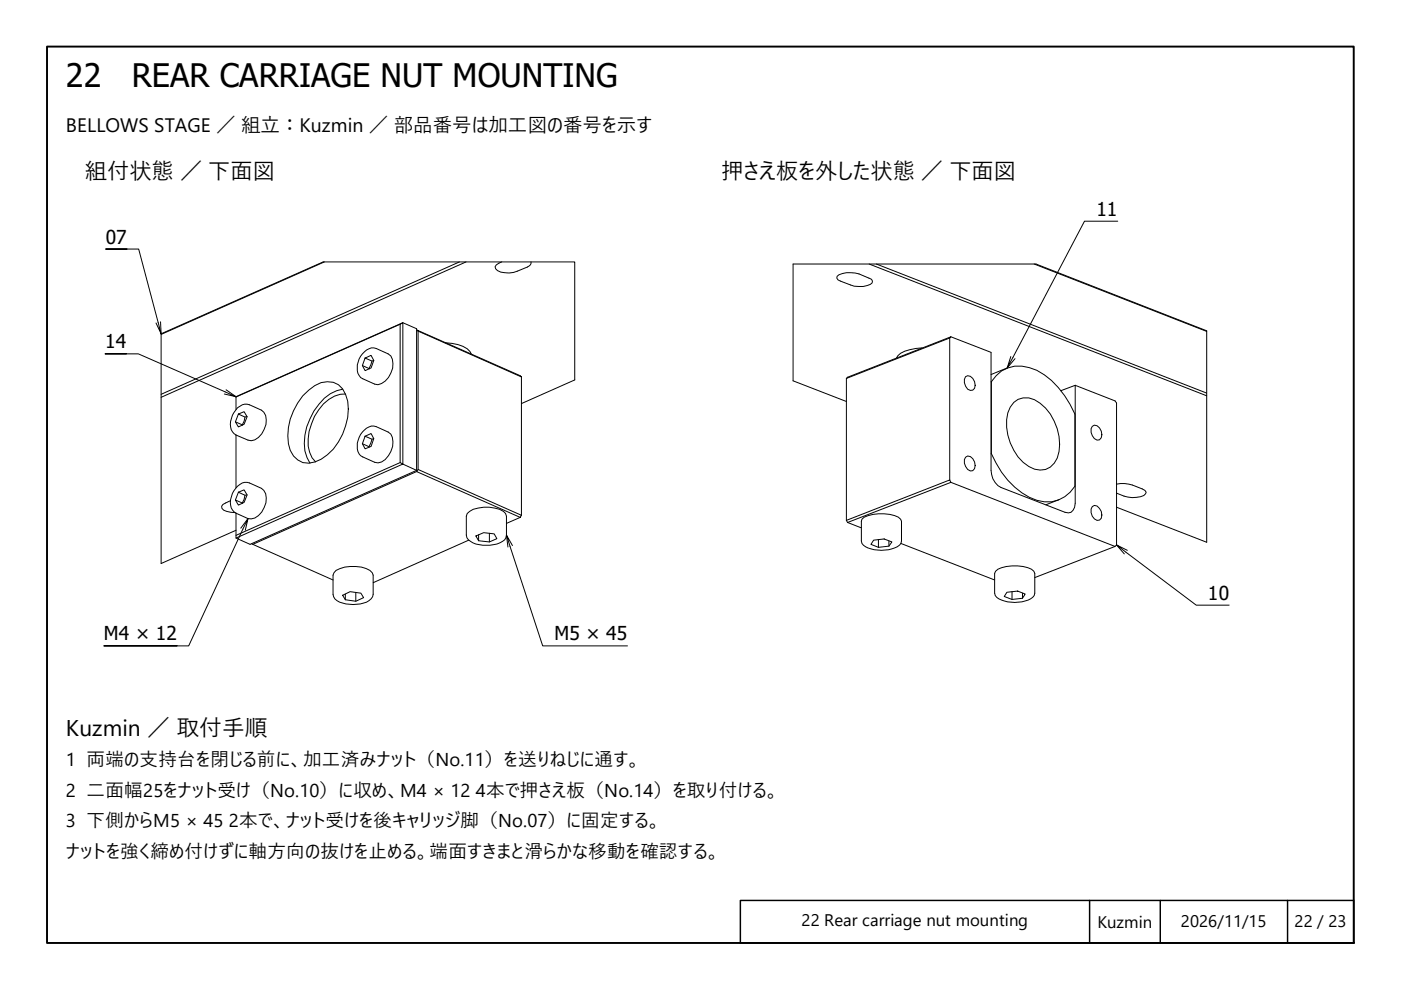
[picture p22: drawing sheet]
<svg xmlns="http://www.w3.org/2000/svg" width="297mm" height="210mm" viewBox="0 0 297 210" stroke-linecap="round" stroke-linejoin="round" font-family="sans-serif">
<defs><g id="words">
<g font-size="6.9">
<text x="14" y="18.5">22</text>
<text x="27.9" y="18.5">REAR CARRIAGE NUT MOUNTING</text>
</g>
<text font-size="4.8" x="14" y="156">Kuzmin ／ 取付手順</text>
<g font-size="4.7">
<text x="18" y="37.9">組付状態 ／ 下面図</text>
<text x="153" y="37.9">押さえ板を外した状態 ／ 下面図</text>
</g>
<g font-size="4.1">
<text x="14" y="27.9">BELLOWS STAGE ／ 組立：Kuzmin ／ 部品番号は加工図の番号を示す</text>
<text x="232.5" y="45.8">11</text>
<text x="22.4" y="51.7">07</text>
<text x="22.3" y="73.9">14</text>
<text x="256.1" y="127.2">10</text>
<text x="22" y="135.7">M4 × 12</text>
<text x="117.5" y="135.7">M5 × 45</text>
</g>
<g font-size="3.9">
<text x="14" y="162.3">1 両端の支持台を閉じる前に、加工済みナット（No.11）を送りねじに通す。</text>
<text x="14" y="168.9">2 二面幅25をナット受け（No.10）に収め、M4 × 12</text>
<text x="100.9" y="168.9">4本で押さえ板（No.14）を取り付ける。</text>
<text x="14" y="175.4">3 下側からM5 × 45</text>
<text x="48.5" y="175.4">2本で、ナット受けを後キャリッジ脚（No.07）に固定する。</text>
<text x="14" y="181.9">ナットを強く締め付けずに軸方向の抜けを止める。端面すきまと滑らかな移動を確認する。</text>
</g>
<g font-size="3.6">
<text x="169.9" y="196.3">22 Rear carriage nut mounting</text>
<text x="232.7" y="196.7">Kuzmin</text>
<text x="250.4" y="196.5">2026/11/15</text>
<text x="274.4" y="196.4">22 / 23</text>
</g>
</g></defs>
<!-- layer: Visible Thin (ISO) -->
<g fill="none" stroke="#000" stroke-width=".21">
<path d="M68.8 55.5l-34.6 15.4M97.4 55.5l-63.2 28.1M98.8 55.5l-64.6 28.7M106.4 55.5l-1.2 .7-.2 .4a1.79 1.79 0 0 0 2 1.2 7.7 7.7 0 0 0 5.3-1.5l.3-.4v-.4M177.5 58.6a5.2 5.2 0 0 1 4.6-.5l2.7 1.1 .2 .4-.1 .4a4.8 4.8 0 0 1-4.6 .4l-2.6-1.1-.3-.3zM184.3 56l71.5 27.9M185.8 56l70 27.3M219.3 56l36.5 14.3M76.8 75a2.71 2.71 0 0 1 3-1.1l2.5 1.1a2.95 2.95 0 0 1 .6 4.1 3.9 3.9 0 0 1-2.8 2.5l-.7-.2-2.5-1.1a2.57 2.57 0 0 1-1.1-2.9 4.6 4.6 0 0 1 1-2.4zM76.8 77.5l1.5 .7M77.4 75.9l1.3-.6 .5 1.1-.5 1.6-1.3 .6-.6-1.1zM77.4 75.9l1.5 .7 .3-.2"/>
<path d="M78.9 76.6l-.7 1.5M84.8 68.7l-34.8 15.5M88.3 69.9l22 9.8 .3 .2zM88.6 70.2v29.3M94.5 72.7a7.4 7.4 0 0 1 5.1 1.8l.3 .6M110.6 79.9v29.4M195.5 73.8a10.6 10.6 0 0 0-4.6 1.1l-.8 1M201.4 71.7l.2-.3-21.9 8.6-.2 .2M201.4 71.7l-21.9 8.5M201.4 71.7v30.1M201.6 71.4l8.5 3.3v25a4.1 4.1 0 0 0 2.1 3.6l13.6 5.3a1.41 1.41 0 0 0 2-1.1l.2-.8v-25M204.7 79.9l.5-.2a1.93 1.93 0 0 1 1.4 2.6l-.4 .4-.5 .1a2.05 2.05 0 0 1-1-2.9z"/>
<path d="M213.6 78l-3.5 1.4M49.9 89.4l1.5 .7M50 84.2l35.4-15.8 2.9 1.3v30l-35.3 15.7-3-1.3v-.6l34.8-15.4M50 84.2v2.6M50 92.2v11.2M50.4 86.5a2.47 2.47 0 0 1 2.5-.7l2.5 1.2a2.95 2.95 0 0 1 .6 4 3.6 3.6 0 0 1-2.7 2.4l-.7-.1-2.6-1.1a2.69 2.69 0 0 1-.9-3.5l.5-1.2zM50.5 87.8l1.3-.5 .6 1.1-.6 1.6-1.3 .5-.6-1.1zM50.5 87.8l1.4 .6 .5-.1M51.9 88.4l-.1 .9-.4 .8M64.2 83.9a7.6 7.6 0 0 1 5.2-3 3.8 3.8 0 0 1 3.9 2.8 11.6 11.6 0 0 1-1.5 10 9.2 9.2 0 0 1-6.3 4.5 4.3 4.3 0 0 1-4.3-4.1 13 13 0 0 1 3-10.2zM72.6 82.5a7.7 7.7 0 0 0-5 3.2 12.7 12.7 0 0 0-3 9.9l.5 1.4 .6 1.2M73.3 83.5a6.6 6.6 0 0 0-5.7 3.4 10.7 10.7 0 0 0-1.9 9l.5 1.2 .7 .9"/>
<path d="M76.8 94.1l1.5 .7M77.3 91.2a2.48 2.48 0 0 1 2.5-.7l2.5 1.1a2.72 2.72 0 0 1 .9 3.1 5.1 5.1 0 0 1-2.3 3.3l-.8 .1a7 7 0 0 1-4-1.9 4.2 4.2 0 0 1 1.2-5zM77.4 92.5l1.3-.6 .5 1.1-.5 1.7-1.3 .5-.6-1.1zM77.4 92.5l1.5 .6 .3-.1M78.9 93.1l-.7 1.6M88.3 99.7l-3.5-1.6v-29.4l.6-.3v30l-35.4 15.7M88.3 100l-34.7 15.4M88.6 99.5l22 9.8-.3 .4-22-9.7zM110.6 85.6l11.3-5v-25.1h-53.4l-34.3 15.3v48.7l15.8-7.1M179.5 85.1l-11.4-4.4v-24.7h51.5l36.2 14.1v44.9l-19.1-7.5M179.5 80.2v30.1M204.7 96.9l.5-.2a1.89 1.89 0 0 1 1 3.1 1.58 1.58 0 0 1-1.7-1.6v-.8z"/>
<path d="M210.1 80.9h.1M210.2 80.9l-.1 15.3M210.2 80.9a6.8 6.8 0 0 1 8-3 15.5 15.5 0 0 1 8.7 7.9l1 2v15.3a7 7 0 0 1-9.7 2.3 18 18 0 0 1-8-9.2M214.9 85.3a4.1 4.1 0 0 1 5.6 .2 10.9 10.9 0 0 1 3.7 11.6 3.9 3.9 0 0 1-6.1 1.8 11 11 0 0 1-4.4-11.4l.5-1.2zM228 81.7l8.4 3.3 .3 .4v30.1l-.3 .4-17 6.6M228 81.7l-3.1 1.1M231.6 90.4l.4-.3a1.89 1.89 0 0 1 1.1 3.2 1.58 1.58 0 0 1-1.8-1.6v-.8zM48.9 106.1l-1.7 .9-.2 .4 .1 .4a3.6 3.6 0 0 0 2.7 .9M49.9 106l1.5 .7M50 108.8v4.7M50.4 103.1a2.32 2.32 0 0 1 2.5-.7l2.5 1.1a2.95 2.95 0 0 1 .6 4.1 3.3 3.3 0 0 1-3.4 2.4l-2.6-1.2a2.69 2.69 0 0 1-.9-3.5 4.6 4.6 0 0 1 1.3-2.2zM50.5 104.4l1.3-.5 .6 1-.6 1.6-1.3 .6-.6-1.1z"/>
<path d="M50.5 104.4l1.4 .6 .5-.1M51.9 105l-.1 .9-.4 .8M53.3 115.3l17.3 7.7M99.1 108.9a4.7 4.7 0 0 1 3.5-1.4 7.7 7.7 0 0 1 4.1 .9l.5 .5 .2 .5v4a1.78 1.78 0 0 1-1.4 1.7 7 7 0 0 1-6.7-.6l-.3-.5-.1-.6v-4zM99.4 114.5l-20.3 9M100.9 113.6l1.7-.7 2.2 .3 .5 1-1.5 .7-2.3-.2zM101.5 113.4v1.3M103.8 113.1v1.8M110.3 109.7l-2.9 1.3M179.5 110.3l21.9-8.5 .2 .5-21.9 8.5M179.5 110.3l.2 .5M179.7 110.8l2.9 1.1"/>
<path d="M182.8 110.1a6.1 6.1 0 0 1 4.7-1.2 5.1 5.1 0 0 1 3.4 1.2l.2 .4v4.2a2.14 2.14 0 0 1-2 1.7 7.7 7.7 0 0 1-6-.8l-.3-.4-.2-.5v-4.2zM185.2 114.5l2.3-.2 1.6 .6-.6 .9-2.3 .2-1.5-.6zM186.2 114.4v1.6M188.5 114.7v1.1M191 115.2l19.9 7.8M201.6 102.3l34.8 13.6M224.5 106l-2.8 1M231.6 107.4l.4-.2a2.04 2.04 0 0 1 1.5 2.7l-.4 .4a1.58 1.58 0 0 1-1.8-1.6v-.8zM236.7 102.7a8.5 8.5 0 0 1 6.1 1.3l.2 .4a1.79 1.79 0 0 1-2 1 7.2 7.2 0 0 1-4.3-.8M71.2 120.9a8 8 0 0 1 7.2 0l.5 .5 .2 .6v4a2.93 2.93 0 0 1-2.7 2.1 6.6 6.6 0 0 1-5.4-1.1l-.4-1v-4l.2-.6zM72.6 126.2l1.6-.8 2.3 .4 .6 .9-1.7 .8-2.2-.3zM73.2 126v1.2"/>
<path d="M75.4 125.6v1.9M211.1 121.1a5.8 5.8 0 0 1 4.7-1.1 5.1 5.1 0 0 1 3.4 1.1l.2 .5v4.2a2.14 2.14 0 0 1-2 1.6 7.7 7.7 0 0 1-6.1-.7l-.3-.4-.1-.5v-4.2zM213.5 125.6l2.3-.3 1.6 .7-.6 .8-2.2 .3-1.7-.6zM214.6 125.4v1.7M216.8 125.8v1"/>
</g>
<!-- layer: Border (ISO) -->
<path d="M10 9.9h277v190h-277z" fill="none" stroke="#000" stroke-width=".41"/>
<!-- layer: Title (ISO) -->
<path d="M157 190.9h130v9h-130zM231 190.9v9M246 190.9v9M273 190.9v9" fill="none" stroke="#000" stroke-width=".31"/>
<!-- layer: Symbol (ISO) -->
<path d="M26.9 52.8h-4.5h7l4.8 18-1.1-2.3M237 46.9h-7.1l-16.3 31.1 .7-2.4M26.8 75h-4.5h7l20.7 9.1-2.4-.6M34 68.2l.2 2.6M215.2 76l-1.6 2M47.9 82.6l2.1 1.5M52 112.4l.6-2.4-12.6 26.9h-18h15.5M52.6 110l-1.5 2M107.4 113.4l.3 2.6M108.6 115.7l-1.2-2.3 7.7 23.5h17.9M236.7 115.5l1.7 1.9M239 116.7l-2.3-1.2 16.9 12.8h7" fill="none" stroke="#000" stroke-width=".21"/>
<use href="#words"/>
</svg>
